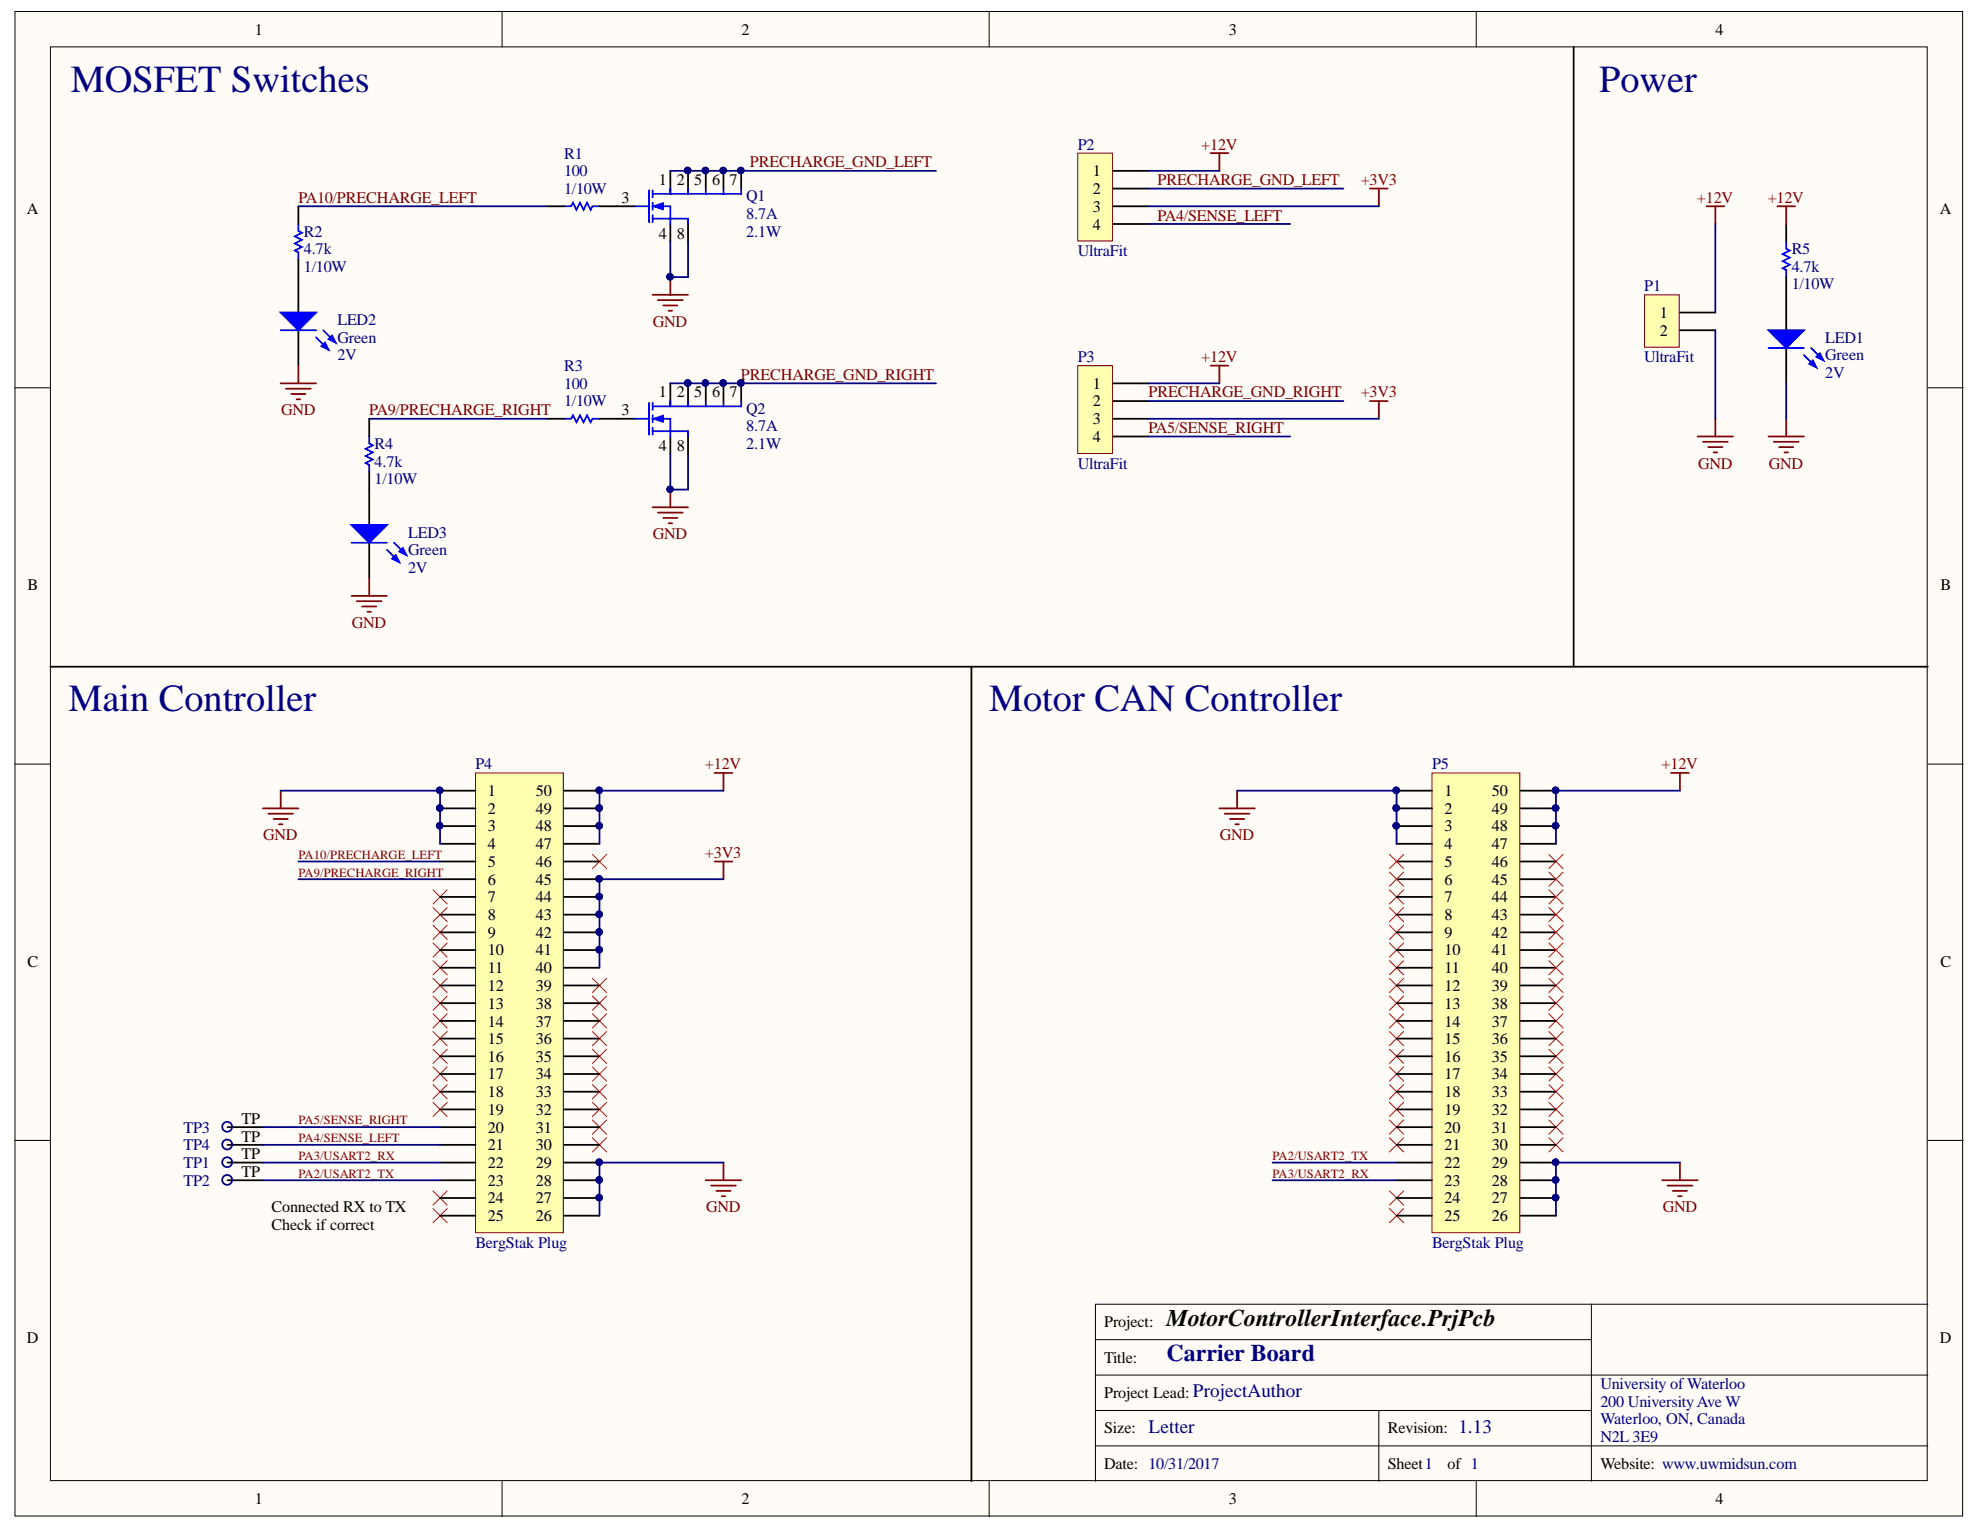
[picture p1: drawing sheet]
<svg xmlns="http://www.w3.org/2000/svg" width="279mm" height="216mm" viewBox="0 0 279 216" stroke-linecap="round" stroke-linejoin="round" font-family="sans-serif">
<defs><g id="words">
<g font-size="5.4" fill="#000080">
<text x="10" y="12.9">MOSFET Switches</text>
<text x="225.7" y="12.9">Power</text>
<text x="9.6" y="100.4">Main Controller</text>
<text x="139.6" y="100.4">Motor CAN Controller</text>
</g>
<text font-size="3.4" x="164.6" y="187.1">MotorControllerInterface.PrjPcb</text>
<text font-size="3.4" fill="#000080" x="164.6" y="192">Carrier Board</text>
<g font-size="2.7" fill="#000080">
<text x="168.3" y="197.2">ProjectAuthor</text>
<text x="162.1" y="202.2">Letter</text>
<text x="205.8" y="202.2">1.13</text>
</g>
<g font-size="2.3">
<text x="35.9" y="4.9">1</text>
<text x="104.6" y="4.9">2</text>
<text x="173.4" y="4.9">3</text>
<text x="242.1" y="4.9">4</text>
<text x="87.7" y="28.6">3</text>
<text x="93" y="26.1">1</text>
<text x="95.5" y="26.1">2</text>
<text x="98" y="26.1">5</text>
<text x="100.5" y="26.1">6</text>
<text x="102.9" y="26.1">7</text>
<text x="154.2" y="24.9">1</text>
<text x="154.2" y="27.4">2</text>
<text x="154.2" y="29.9">3</text>
<text x="3.8" y="30.2">A</text>
<text x="93" y="33.7">4</text>
<text x="95.5" y="33.7">8</text>
<text x="154.2" y="32.4">4</text>
<text x="273.7" y="30.2">A</text>
<text x="234.2" y="44.9">1</text>
<text x="234.2" y="47.4">2</text>
<text x="87.7" y="58.6">3</text>
<text x="93" y="56.1">1</text>
<text x="95.5" y="56.1">2</text>
<text x="98" y="56.1">5</text>
<text x="100.5" y="56.1">6</text>
<text x="102.9" y="56.1">7</text>
<text x="154.2" y="54.9">1</text>
<text x="154.2" y="57.3">2</text>
<text x="154.2" y="59.9">3</text>
<text x="93" y="63.6">4</text>
<text x="95.5" y="63.6">8</text>
<text x="154.2" y="62.3">4</text>
<text x="3.9" y="83.3">B</text>
<text x="273.8" y="83.3">B</text>
<text x="68.9" y="112.3">1</text>
<text x="75.6" y="112.3">50</text>
<text x="203.9" y="112.3">1</text>
<text x="210.5" y="112.3">50</text>
<text x="68.9" y="114.8">2</text>
<text x="68.9" y="117.3">3</text>
<text x="68.9" y="119.8">4</text>
<text x="75.6" y="119.8">47</text>
<text x="75.6" y="117.3">48</text>
<text x="75.6" y="114.8">49</text>
<text x="203.9" y="114.8">2</text>
<text x="203.9" y="117.3">3</text>
<text x="203.9" y="119.8">4</text>
<text x="210.5" y="119.8">47</text>
<text x="210.5" y="117.3">48</text>
<text x="210.5" y="114.8">49</text>
<text x="68.9" y="122.4">5</text>
<text x="68.9" y="124.8">6</text>
<text x="75.6" y="124.8">45</text>
<text x="75.6" y="122.4">46</text>
<text x="203.9" y="122.4">5</text>
<text x="203.9" y="124.8">6</text>
<text x="210.5" y="124.8">45</text>
<text x="210.5" y="122.4">46</text>
<text x="68.9" y="127.4">7</text>
<text x="68.9" y="129.8">8</text>
<text x="75.6" y="129.8">43</text>
<text x="75.6" y="127.4">44</text>
<text x="203.9" y="127.4">7</text>
<text x="203.9" y="129.8">8</text>
<text x="210.5" y="129.8">43</text>
<text x="210.5" y="127.4">44</text>
<text x="3.9" y="136.4">C</text>
<text x="68.9" y="132.3">9</text>
<text x="68.9" y="134.8">10</text>
<text x="68.9" y="137.3">11</text>
<text x="75.6" y="137.3">40</text>
<text x="75.6" y="134.8">41</text>
<text x="75.6" y="132.3">42</text>
<text x="203.9" y="132.3">9</text>
<text x="203.9" y="134.8">10</text>
<text x="203.9" y="137.3">11</text>
<text x="210.5" y="137.3">40</text>
<text x="210.5" y="134.8">41</text>
<text x="210.5" y="132.3">42</text>
<text x="273.8" y="136.4">C</text>
<text x="68.9" y="139.8">12</text>
<text x="68.9" y="142.3">13</text>
<text x="75.6" y="142.3">38</text>
<text x="75.6" y="139.8">39</text>
<text x="203.9" y="139.8">12</text>
<text x="203.9" y="142.3">13</text>
<text x="210.5" y="142.3">38</text>
<text x="210.5" y="139.8">39</text>
<text x="68.9" y="144.9">14</text>
<text x="68.9" y="147.3">15</text>
<text x="68.9" y="149.8">16</text>
<text x="75.6" y="149.8">35</text>
<text x="75.6" y="147.3">36</text>
<text x="75.6" y="144.9">37</text>
<text x="203.9" y="144.9">14</text>
<text x="203.9" y="147.3">15</text>
<text x="203.9" y="149.8">16</text>
<text x="210.5" y="149.8">35</text>
<text x="210.5" y="147.3">36</text>
<text x="210.5" y="144.9">37</text>
<text x="68.9" y="152.3">17</text>
<text x="68.9" y="154.8">18</text>
<text x="75.6" y="154.8">33</text>
<text x="75.6" y="152.3">34</text>
<text x="203.9" y="152.3">17</text>
<text x="203.9" y="154.8">18</text>
<text x="210.5" y="154.8">33</text>
<text x="210.5" y="152.3">34</text>
<text x="34.1" y="161.1">TP</text>
<text x="34.1" y="158.6">TP</text>
<text x="68.9" y="157.3">19</text>
<text x="68.9" y="159.8">20</text>
<text x="75.6" y="159.8">31</text>
<text x="75.6" y="157.3">32</text>
<text x="203.9" y="157.3">19</text>
<text x="203.9" y="159.8">20</text>
<text x="210.5" y="159.8">31</text>
<text x="210.5" y="157.3">32</text>
<text x="34.1" y="166.1">TP</text>
<text x="34.1" y="163.5">TP</text>
<text x="68.9" y="162.3">21</text>
<text x="68.9" y="164.8">22</text>
<text x="68.9" y="167.4">23</text>
<text x="75.6" y="167.4">28</text>
<text x="75.6" y="164.8">29</text>
<text x="75.6" y="162.3">30</text>
<text x="203.9" y="162.3">21</text>
<text x="203.9" y="164.8">22</text>
<text x="203.9" y="167.4">23</text>
<text x="210.5" y="167.4">28</text>
<text x="210.5" y="164.8">29</text>
<text x="210.5" y="162.3">30</text>
<text x="38.3" y="171.1">Connected RX to TX</text>
<text x="38.3" y="173.5">Check if correct</text>
<text x="68.9" y="169.8">24</text>
<text x="68.9" y="172.3">25</text>
<text x="75.6" y="172.3">26</text>
<text x="75.6" y="169.8">27</text>
<text x="203.9" y="169.8">24</text>
<text x="203.9" y="172.3">25</text>
<text x="210.5" y="172.3">26</text>
<text x="210.5" y="169.8">27</text>
<text x="3.8" y="189.5">D</text>
<text x="155.8" y="187.3">Project:</text>
<text x="273.7" y="189.5">D</text>
<text x="155.8" y="197.3">Project Lead:</text>
<text x="155.8" y="192.3">Title:</text>
<text x="155.8" y="202.3">Size:</text>
<text x="195.8" y="202.3">Revision:</text>
<text x="155.8" y="207.3">Date: 10/31/2017</text>
<text x="195.8" y="207.3">Sheet1</text>
<text x="204.3" y="207.3">of 1</text>
<text x="225.8" y="207.3">Website: www.uwmidsun.com</text>
<text x="35.9" y="212.3">1</text>
<text x="104.6" y="212.3">2</text>
<text x="173.4" y="212.3">3</text>
<text x="242.1" y="212.3">4</text>
</g>
<g font-size="2.3" fill="#000080">
<text x="79.6" y="22.4">R1</text>
<text x="152.1" y="21.1">P2</text>
<text x="79.6" y="24.9">100</text>
<text x="79.6" y="27.4">1/10W</text>
<text x="105.3" y="28.3">Q1</text>
<text x="42.9" y="35.9">4.7k</text>
<text x="42.9" y="33.4">R2</text>
<text x="105.3" y="30.9">8.7A</text>
<text x="105.3" y="33.4">2.1W</text>
<text x="252.8" y="35.9">R5</text>
<text x="42.9" y="38.4">1/10W</text>
<text x="152.1" y="36.1">UltraFit</text>
<text x="232" y="41.1">P1</text>
<text x="252.8" y="38.4">4.7k</text>
<text x="252.8" y="40.8">1/10W</text>
<text x="47.6" y="45.8">LED2</text>
<text x="47.6" y="48.4">Green</text>
<text x="47.6" y="50.8">2V</text>
<text x="79.6" y="52.3">R3</text>
<text x="152.1" y="51.1">P3</text>
<text x="232" y="51.1">UltraFit</text>
<text x="257.6" y="50.8">Green</text>
<text x="257.6" y="53.4">2V</text>
<text x="257.6" y="48.4">LED1</text>
<text x="79.6" y="54.9">100</text>
<text x="79.6" y="57.3">1/10W</text>
<text x="105.3" y="58.4">Q2</text>
<text x="52.9" y="65.9">4.7k</text>
<text x="52.9" y="63.3">R4</text>
<text x="105.3" y="60.9">8.7A</text>
<text x="105.3" y="63.3">2.1W</text>
<text x="52.9" y="68.3">1/10W</text>
<text x="152.1" y="66.1">UltraFit</text>
<text x="57.6" y="75.9">LED3</text>
<text x="57.6" y="78.3">Green</text>
<text x="57.6" y="80.8">2V</text>
<text x="67.1" y="108.6">P4</text>
<text x="202.1" y="108.6">P5</text>
<text x="25.9" y="159.8">TP3</text>
<text x="25.9" y="167.4">TP2</text>
<text x="25.9" y="164.8">TP1</text>
<text x="25.9" y="162.3">TP4</text>
<text x="67.1" y="176.1">BergStak Plug</text>
<text x="202.1" y="176.1">BergStak Plug</text>
<text x="225.8" y="196">University of Waterloo</text>
<text x="225.8" y="198.6">200 UniversityAve W</text>
<text x="225.8" y="201">Waterloo, ON, Canada</text>
<text x="225.8" y="203.5">N2L 3E9</text>
</g>
<g font-size="2.3" fill="#800000">
<text x="105.8" y="23.6">PRECHARGE_GND_LEFT</text>
<text x="169.5" y="21.1">+12V</text>
<text x="42.1" y="28.6">PA10/PRECHARGE_LEFT</text>
<text x="163.3" y="26.1">PRECHARGE_GND_LEFT</text>
<text x="192" y="26.1">+3V3</text>
<text x="239.5" y="28.6">+12V</text>
<text x="249.4" y="28.6">+12V</text>
<text x="163.3" y="31.1">PA4/SENSE_LEFT</text>
<text x="92.1" y="46.1">GND</text>
<text x="104.5" y="53.6">PRECHARGE_GND_RIGHT</text>
<text x="169.5" y="51.1">+12V</text>
<text x="39.7" y="58.6">GND</text>
<text x="52.1" y="58.6">PA9/PRECHARGE_RIGHT</text>
<text x="162.1" y="56.1">PRECHARGE_GND_RIGHT</text>
<text x="192" y="56.1">+3V3</text>
<text x="162.1" y="61.1">PA5/SENSE_RIGHT</text>
<text x="239.6" y="66.1">GND</text>
<text x="249.6" y="66.1">GND</text>
<text x="92.1" y="76.1">GND</text>
<text x="49.7" y="88.6">GND</text>
<text x="99.5" y="108.6">+12V</text>
<text x="234.5" y="108.6">+12V</text>
<text x="37.1" y="118.6">GND</text>
<text x="172.1" y="118.6">GND</text>
<text x="99.5" y="121.1">+3V3</text>
<text x="99.6" y="171.1">GND</text>
<text x="234.6" y="171.1">GND</text>
</g>
<g font-size="1.8" fill="#800000">
<text x="42.1" y="121.2">PA10/PRECHARGE_LEFT</text>
<text x="42.1" y="123.7">PA9/PRECHARGE_RIGHT</text>
<text x="42.1" y="161.2">PA4/SENSE_LEFT</text>
<text x="42.1" y="158.6">PA5/SENSE_RIGHT</text>
<text x="42.1" y="166.2">PA2/USART2_TX</text>
<text x="42.1" y="163.6">PA3/USART2_RX</text>
<text x="179.6" y="163.6">PA2/USART2_TX</text>
<text x="179.6" y="166.2">PA3/USART2_RX</text>
</g>
</g></defs>
<g fill="#fffcf8" stroke="#000" stroke-width=".14">
<path d="M2.1 1.6h274.8v212.3h-274.8z"/>
<path d="M7.1 6.6h264.8v202.3h-264.8z"/>
</g>
<g fill="none" stroke="#000" stroke-width=".14">
<path d="M70.8 1.6v5M139.6 1.6v5M208.3 1.6v5M2.1 54.7h5M272 54.7h5M2.1 107.8h5M272 107.8h5M2.1 160.9h5M272 160.9h5M154.6 199h70M154.6 194h117.4M154.6 189h70"/>
<path d="M194.6 199v10M224.6 184h-70v25M224.6 184v25M224.6 184h47.4M70.8 209v5M139.6 209v5M154.6 204h117.4M208.3 209v5"/>
</g>
<path d="M232.1 41.6h4.9v7.4h-4.9z" fill="#ffffb0" stroke="#800000" stroke-width=".14"/>
<path d="M237.1 44.1h5M237.1 46.6h5" fill="none" stroke="#000" stroke-width=".25"/>
<path d="M152.1 21.6h4.9v12.4h-4.9z" fill="#ffffb0" stroke="#800000" stroke-width=".14"/>
<path d="M157.1 24.1h5M157.1 26.6h5M157.1 29.1h5M157.1 31.6h5" fill="none" stroke="#000" stroke-width=".25"/>
<path d="M152.1 51.6h4.9v12.4h-4.9z" fill="#ffffb0" stroke="#800000" stroke-width=".14"/>
<path d="M87.1 29.1h2.5M94.6 24.1v2.5M94.6 31.6v2.5M157.1 54.1h5M157.1 56.6h5M157.1 59.1h5M157.1 61.6h5" fill="none" stroke="#000" stroke-width=".25"/>
<g fill="none" stroke="#800000" stroke-width=".25">
<path d="M170.8 21.6h2.5M172.1 21.6v2.5M193.3 26.6h2.5M194.6 26.6v2.5M240.8 29.1h2.5M242.1 29.1v2.5M170.8 51.6h2.5M172.1 51.6v2.5M193.3 56.6h2.5M194.6 56.6v2.5M242.1 59.1v2.5M239.6 61.6h5"/>
<path d="M240.3 62.3h3.5M241.1 63.1h2M241.8 63.8h.5"/>
</g>
<path d="M89.6 29.1h2M91.6 26.9v4.5M92.1 27.4h12.5M92.1 29.1h2.5v2.5M92.1 30.9h2.5M92.1 26.9v1M92.1 28.6v1M92.1 30.4v1" fill="none" stroke="#00f" stroke-width=".25"/>
<path d="M92.1 29.1l1.5-.5v1z" fill="#00f"/>
<path d="M92.1 29.1l1.5-.5v1z" fill="none" stroke="#00f" stroke-width=".14"/>
<g fill="none" stroke="#00f" stroke-width=".25">
<path d="M94.6 26.6v.8M94.6 30.9h2.5v.7M97.1 26.6v.8M99.6 26.6v.8M102.1 26.6v.8M104.6 26.6v.8M89.6 59.1h2M91.6 56.8v4.5M92.1 59.1h2.5v2.5M92.1 57.3h12.5M92.1 56.8v1M92.1 58.6v1"/>
<path d="M92.1 60.8h2.5M92.1 60.3v1"/>
</g>
<path d="M97.1 24.1v2.5M97.1 31.6v2.5M99.6 24.1v2.5M102.1 24.1v2.5M104.6 24.1v2.5M87.1 59.1h2.5M94.6 54.1v2.5M94.6 61.6v2.5" fill="none" stroke="#000" stroke-width=".25"/>
<g fill="#000080" stroke="#000080" stroke-width=".14">
<circle cx="97" cy="24.1" r=".45"/>
<circle cx="99.5" cy="24.1" r=".45"/>
<circle cx="102" cy="24.1" r=".45"/>
<circle cx="104.5" cy="24.1" r=".45"/>
</g>
<path d="M92.1 59.1l1.5-.5v1z" fill="#00f"/>
<path d="M92.1 59.1l1.5-.5v1z" fill="none" stroke="#00f" stroke-width=".14"/>
<path d="M252.1 34.1v1l.5 .3-1 .5 1 .5-1 .5 1 .5-1 .5 .5 .2v1M94.6 56.6v.7M97.1 56.6v.7M99.6 56.6v.7M102.1 56.6v.7M104.6 56.6v.7M94.6 60.8h2.5v.8" fill="none" stroke="#00f" stroke-width=".25"/>
<path d="M252.1 31.6v2.5M252.1 39.1v7.5M97.1 54.1v2.5M99.6 54.1v2.5M102.1 54.1v2.5M104.6 54.1v2.5M252.1 49.1v5M97.1 61.6v2.5" fill="none" stroke="#000" stroke-width=".25"/>
<g fill="#000080" stroke="#000080" stroke-width=".14">
<circle cx="97" cy="54" r=".45"/>
<circle cx="99.5" cy="54" r=".45"/>
<circle cx="102" cy="54" r=".45"/>
<circle cx="104.5" cy="54" r=".45"/>
<circle cx="94.5" cy="39.1" r=".45"/>
<circle cx="94.5" cy="69" r=".45"/>
</g>
<path d="M94.6 39.1v2.5M92.1 41.6h5M92.8 42.4h3.5M93.6 43.1h2M94.3 43.9h.5M92.1 71.6h5M92.8 72.3h3.5M93.6 73.1h2M94.3 73.8h.5M94.6 69.1v2.5" fill="none" stroke="#800000" stroke-width=".25"/>
<path d="M249.6 46.6h5l-2.5 2.5z" fill="#00f"/>
<path d="M249.6 46.6h5l-2.5 2.5zM254.6 50.1l1.7 1.7M255.6 49.1l1.7 1.7" fill="none" stroke="#00f" stroke-width=".25"/>
<path d="M255.3 51.3l.5-.5 .5 1z" fill="#00f"/>
<path d="M255.3 51.3l.5-.5 .5 1z" fill="none" stroke="#00f" stroke-width=".25"/>
<path d="M256.3 50.3l.5-.5 .5 1z" fill="#00f"/>
<path d="M249.6 49.1h5M256.3 50.3l.5-.5 .5 1z" fill="none" stroke="#00f" stroke-width=".25"/>
<g fill="none" stroke="#800000" stroke-width=".25">
<path d="M250.8 29.1h2.5M252.1 29.1v2.5M252.1 59.1v2.5M249.6 61.6h5M250.3 62.3h3.5M251.1 63.1h2M251.8 63.8h.5M172.1 114.1h5M172.8 114.8h3.5M173.6 115.6h2M174.3 116.3h.5M174.6 111.6v2.5"/>
<path d="M235.8 109.1h2.5M237.1 109.1v2.5M234.6 166.5h5M235.3 167.3h3.5M236.1 168h2M236.8 168.8h.5M237.1 164.1v2.4"/>
</g>
<g fill="none" stroke="#f00" stroke-width=".14">
<path d="M196.1 125.6l2 2M196.1 128.1l2 2M196.1 130.6l2 2M196.1 133.1l2 2M196.1 135.6l2 2M196.1 138.1l2 2M198.1 125.6l-2 2M198.1 128.1l-2 2M198.1 130.6l-2 2M198.1 133.1l-2 2M198.1 135.6l-2 2M198.1 138.1l-2 2"/>
<path d="M218.6 120.6l2 2M218.6 138.1l2 2M220.6 120.6l-2 2M220.6 138.1l-2 2M196.1 140.6l2 2M196.1 143.1l2 2M196.1 145.6l2 2M196.1 148.1l2 2M196.1 150.6l2 2M196.1 153.1l2 2M196.1 155.6l2 2M196.1 158.1l2 2"/>
<path d="M198.1 143.1l-2 2M198.1 140.6l-2 2M198.1 145.6l-2 2M198.1 148.1l-2 2M198.1 150.6l-2 2M198.1 153.1l-2 2M198.1 155.6l-2 2M198.1 158.1l-2 2M218.6 158.1l2 2M218.6 155.6l2 2M218.6 153.1l2 2M218.6 150.6l2 2"/>
<path d="M218.6 148.1l2 2M218.6 145.6l2 2M218.6 143.1l2 2M218.6 140.6l2 2M220.6 148.1l-2 2M220.6 145.6l-2 2M220.6 158.1l-2 2M220.6 155.6l-2 2M220.6 153.1l-2 2M220.6 150.6l-2 2M220.6 143.1l-2 2M220.6 140.6l-2 2"/>
<path d="M196.1 160.6l2 2M196.1 170.5l2 2M196.1 168l2 2M198.1 160.6l-2 2M198.1 170.5l-2 2M198.1 168l-2 2M218.6 160.6l2 2M220.6 160.6l-2 2"/>
</g>
<path d="M202.1 109.1h12.4v64.8h-12.4z" fill="#ffffb0" stroke="#800000" stroke-width=".14"/>
<g fill="none" stroke="#000" stroke-width=".25">
<path d="M197.1 111.6h5M197.1 114.1h5M197.1 116.6h5M197.1 119.1h5M214.6 111.6h5M214.6 114.1h5M214.6 116.6h5M214.6 119.1h5M197.1 121.6h5M197.1 124.1h5M197.1 126.6h5M197.1 129.1h5"/>
<path d="M197.1 131.6h5M197.1 134.1h5M197.1 136.6h5M197.1 139.1h5M214.6 121.6h5M214.6 124.1h5M214.6 126.6h5M214.6 129.1h5M214.6 131.6h5M214.6 134.1h5M214.6 136.6h5M214.6 139.1h5"/>
<path d="M197.1 141.6h5M197.1 144.1h5M197.1 146.6h5M197.1 149.1h5M197.1 151.6h5M197.1 154.1h5M197.1 156.6h5M197.1 159.1h5M214.6 141.6h5M214.6 144.1h5M214.6 146.6h5M214.6 149.1h5"/>
<path d="M214.6 151.6h5M214.6 154.1h5M214.6 156.6h5M214.6 159.1h5M197.1 161.6h5M197.1 164.1h5M197.1 166.5h5M197.1 169h5M197.1 171.5h5M214.6 161.6h5M214.6 164.1h5M214.6 166.5h5"/>
<path d="M214.6 169h5M214.6 171.5h5"/>
</g>
<g fill="#000080" stroke="#000080" stroke-width=".14">
<circle cx="197" cy="111.5" r=".45"/>
<circle cx="197" cy="114" r=".45"/>
<circle cx="197" cy="116.5" r=".45"/>
<circle cx="219.5" cy="169" r=".45"/>
<circle cx="219.5" cy="166.5" r=".45"/>
<circle cx="219.5" cy="164" r=".45"/>
<circle cx="219.5" cy="116.5" r=".45"/>
<circle cx="219.5" cy="114" r=".45"/>
<circle cx="219.5" cy="111.5" r=".45"/>
</g>
<g fill="none" stroke="#800000" stroke-width=".25">
<path d="M37.1 114.1h5M37.9 114.8h3.5M38.6 115.6h2M39.4 116.3h.5M39.6 111.6v2.5M100.8 109.1h2.5M102.1 109.1v2.5M100.8 121.6h2.5M102.1 121.6v2.5M99.6 166.5h5M100.3 167.3h3.5M101.1 168h2"/>
<path d="M101.8 168.8h.5M102.1 164.1v2.4"/>
</g>
<g fill="none" stroke="#f00" stroke-width=".14">
<path d="M61.1 125.6l2 2M61.1 128.1l2 2M61.1 130.6l2 2M61.1 133.1l2 2M61.1 135.6l2 2M61.1 138.1l2 2M63.1 125.6l-2 2M63.1 128.1l-2 2M63.1 130.6l-2 2M63.1 133.1l-2 2M63.1 135.6l-2 2M63.1 138.1l-2 2"/>
<path d="M83.6 120.6l2 2M83.6 138.1l2 2M85.6 120.6l-2 2M85.6 138.1l-2 2M61.1 140.6l2 2M61.1 143.1l2 2M61.1 145.6l2 2M61.1 148.1l2 2M61.1 150.6l2 2M61.1 153.1l2 2M61.1 155.6l2 2M63.1 143.1l-2 2"/>
<path d="M63.1 140.6l-2 2M63.1 145.6l-2 2M63.1 148.1l-2 2M63.1 150.6l-2 2M63.1 153.1l-2 2M63.1 155.6l-2 2M83.6 158.1l2 2M83.6 155.6l2 2M83.6 153.1l2 2M83.6 150.6l2 2M83.6 148.1l2 2M83.6 145.6l2 2"/>
<path d="M83.6 143.1l2 2M83.6 140.6l2 2M85.6 148.1l-2 2M85.6 145.6l-2 2M85.6 158.1l-2 2M85.6 155.6l-2 2M85.6 153.1l-2 2M85.6 150.6l-2 2M85.6 143.1l-2 2M85.6 140.6l-2 2M61.1 170.5l2 2M61.1 168l2 2"/>
<path d="M63.1 170.5l-2 2M63.1 168l-2 2M83.6 160.6l2 2M85.6 160.6l-2 2"/>
</g>
<path d="M67.1 109.1h12.4v64.8h-12.4z" fill="#ffffb0" stroke="#800000" stroke-width=".14"/>
<g fill="none" stroke="#000" stroke-width=".25">
<path d="M222.1 6.6v87.5M42.1 29.1v2.5M42.1 36.6v7.5M77.1 29.1h2.5M84.6 29.1h2.5M42.1 46.6v5M77.1 59.1h2.5M84.6 59.1h2.5M7.1 94.1h264.9M137.1 94.1v114.9M62.1 111.6h5M62.1 114.1h5"/>
<path d="M62.1 116.6h5M62.1 119.1h5M79.6 111.6h5M79.6 114.1h5M79.6 116.6h5M79.6 119.1h5M62.1 121.6h5M62.1 124.1h5M62.1 126.6h5M62.1 129.1h5M62.1 131.6h5M62.1 134.1h5"/>
<path d="M62.1 136.6h5M62.1 139.1h5M79.6 121.6h5M79.6 124.1h5M79.6 126.6h5M79.6 129.1h5M79.6 131.6h5M79.6 134.1h5M79.6 136.6h5M79.6 139.1h5M62.1 141.6h5M62.1 144.1h5"/>
<path d="M62.1 146.6h5M62.1 149.1h5M62.1 151.6h5M62.1 154.1h5M62.1 156.6h5M62.1 159.1h5M79.6 141.6h5M79.6 144.1h5M79.6 146.6h5M79.6 149.1h5M79.6 151.6h5M79.6 154.1h5"/>
<path d="M79.6 156.6h5M79.6 159.1h5M62.1 161.6h5M62.1 164.1h5M62.1 166.5h5M62.1 169h5M62.1 171.5h5M79.6 161.6h5M79.6 164.1h5M79.6 166.5h5M79.6 169h5M79.6 171.5h5"/>
</g>
<g fill="#000080" stroke="#000080" stroke-width=".14">
<circle cx="62.1" cy="111.5" r=".45"/>
<circle cx="62.1" cy="114" r=".45"/>
<circle cx="62.1" cy="116.5" r=".45"/>
<circle cx="84.5" cy="169" r=".45"/>
<circle cx="84.5" cy="166.5" r=".45"/>
<circle cx="84.5" cy="164" r=".45"/>
<circle cx="84.5" cy="134" r=".45"/>
<circle cx="84.5" cy="131.5" r=".45"/>
<circle cx="84.5" cy="129" r=".45"/>
<circle cx="84.5" cy="126.5" r=".45"/>
<circle cx="84.5" cy="124" r=".45"/>
<circle cx="84.5" cy="116.5" r=".45"/>
<circle cx="84.5" cy="114" r=".45"/>
<circle cx="84.5" cy="111.5" r=".45"/>
</g>
<g fill="none" stroke="#f00" stroke-width=".14">
<path d="M196.1 120.6l2 2M196.1 123.1l2 2M198.1 120.6l-2 2M198.1 123.1l-2 2M218.6 123.1l2 2M218.6 125.6l2 2M218.6 128.1l2 2M218.6 130.6l2 2M218.6 133.1l2 2M218.6 135.6l2 2M220.6 123.1l-2 2M220.6 125.6l-2 2"/>
<path d="M220.6 128.1l-2 2M220.6 130.6l-2 2M220.6 133.1l-2 2M220.6 135.6l-2 2"/>
</g>
<path d="M42.1 31.6v1l.5 .3-1 .5 1 .5-1 .5 1 .5-1 .5 .5 .2v1M79.6 29.1h1l.2-.5 .5 1 .5-1 .5 1 .5-1 .5 1 .3-.5h1M79.6 59.1h1l.2-.5 .5 1 .5-1 .5 1 .5-1 .5 1 .3-.5h1" fill="none" stroke="#00f" stroke-width=".25"/>
<path d="M39.6 44.1h5l-2.5 2.5z" fill="#00f"/>
<path d="M39.6 44.1h5l-2.5 2.5zM44.6 47.6l1.8 1.7M45.6 46.6l1.8 1.7" fill="none" stroke="#00f" stroke-width=".25"/>
<path d="M45.4 48.8l.5-.5 .5 1z" fill="#00f"/>
<path d="M45.4 48.8l.5-.5 .5 1z" fill="none" stroke="#00f" stroke-width=".25"/>
<path d="M46.4 47.8l.5-.5 .5 1z" fill="#00f"/>
<path d="M39.6 46.6h5M46.4 47.8l.5-.5 .5 1zM52.1 61.6v1l.5 .2-1 .5 1 .5-1 .5 1 .5-1 .5 .5 .3v1" fill="none" stroke="#00f" stroke-width=".25"/>
<path d="M39.6 54.1h5M40.4 54.8h3.5M41.1 55.6h2M41.9 56.3h.5M42.1 51.6v2.5" fill="none" stroke="#800000" stroke-width=".25"/>
<path d="M52.1 59.1v2.5M52.1 66.6v7.5M52.1 76.6v5" fill="none" stroke="#000" stroke-width=".25"/>
<path d="M49.6 74.1h5l-2.5 2.5z" fill="#00f"/>
<path d="M49.6 74.1h5l-2.5 2.5zM54.6 77.6l1.8 1.7M55.6 76.6l1.8 1.7" fill="none" stroke="#00f" stroke-width=".25"/>
<path d="M55.4 78.8l.5-.5 .5 1z" fill="#00f"/>
<path d="M55.4 78.8l.5-.5 .5 1z" fill="none" stroke="#00f" stroke-width=".25"/>
<path d="M56.4 77.8l.5-.5 .5 1z" fill="#00f"/>
<path d="M49.6 76.6h5M56.4 77.8l.5-.5 .5 1z" fill="none" stroke="#00f" stroke-width=".25"/>
<path d="M49.6 84.1h5M50.4 84.8h3.5M51.1 85.6h2M51.9 86.3h.5M52.1 81.6v2.5" fill="none" stroke="#800000" stroke-width=".25"/>
<path d="M32.1 159.1h5M32.1 166.5h5M32.1 164.1h5M32.1 161.6h5" fill="none" stroke="#000" stroke-width=".25"/>
<g fill="none" stroke="#000080" stroke-width=".25">
<path d="M42.1 29.1h35M94.6 34.1v5h2.5v-5M94.6 24.1h37.5M162.1 24.1h10M162.1 29.1h32.5M162.1 26.6h27.5M162.1 31.6h20M242.1 31.6v12.5M52.1 59.1h25M94.6 54.1h37.5M162.1 54.1h10M162.1 59.1h32.5"/>
<path d="M162.1 56.6h27.5M242.1 46.6v12.5M252.1 54.1v5M94.6 64.1v5h2.5v-5M162.1 61.6h20M39.6 111.6h22.5v7.5M102.1 111.6h-17.5v7.5M174.6 111.6h22.5v7.5M237.1 111.6h-17.5v7.5M42.1 121.6h20M42.1 124.1h20M102.1 124.1h-17.5v12.5"/>
<path d="M37.1 159.1h25M37.1 164.1h25M37.1 166.5h25M37.1 161.6h25M102.1 164.1h-17.5v7.4M179.6 164.1h17.5M179.6 166.5h17.5M237.1 164.1h-17.5v7.4"/>
<circle cx="32.1" cy="159" r=".7"/>
<circle cx="32.1" cy="166.5" r=".7"/>
<circle cx="32.1" cy="164" r=".7"/>
<circle cx="32.1" cy="161.5" r=".7"/>
</g>
<g fill="#000080" stroke="#000080" stroke-width=".14">
<circle cx="94.5" cy="69" r=".45"/>
<circle cx="97" cy="54" r=".45"/>
<circle cx="99.5" cy="54" r=".45"/>
<circle cx="102" cy="54" r=".45"/>
<circle cx="104.5" cy="54" r=".45"/>
<circle cx="94.5" cy="39.1" r=".45"/>
<circle cx="97" cy="24.1" r=".45"/>
<circle cx="99.5" cy="24.1" r=".45"/>
<circle cx="102" cy="24.1" r=".45"/>
<circle cx="104.5" cy="24.1" r=".45"/>
<circle cx="197" cy="116.5" r=".45"/>
<circle cx="197" cy="114" r=".45"/>
<circle cx="197" cy="111.5" r=".45"/>
<circle cx="219.5" cy="116.5" r=".45"/>
<circle cx="219.5" cy="114" r=".45"/>
<circle cx="219.5" cy="111.5" r=".45"/>
<circle cx="219.5" cy="169" r=".45"/>
<circle cx="219.5" cy="166.5" r=".45"/>
<circle cx="219.5" cy="164" r=".45"/>
<circle cx="62.1" cy="116.5" r=".45"/>
<circle cx="62.1" cy="114" r=".45"/>
<circle cx="62.1" cy="111.5" r=".45"/>
<circle cx="84.5" cy="116.5" r=".45"/>
<circle cx="84.5" cy="114" r=".45"/>
<circle cx="84.5" cy="111.5" r=".45"/>
<circle cx="84.5" cy="124" r=".45"/>
<circle cx="84.5" cy="126.5" r=".45"/>
<circle cx="84.5" cy="129" r=".45"/>
<circle cx="84.5" cy="131.5" r=".45"/>
<circle cx="84.5" cy="134" r=".45"/>
<circle cx="84.5" cy="169" r=".45"/>
<circle cx="84.5" cy="166.5" r=".45"/>
<circle cx="84.5" cy="164" r=".45"/>
</g>
<use href="#words"/>
</svg>
